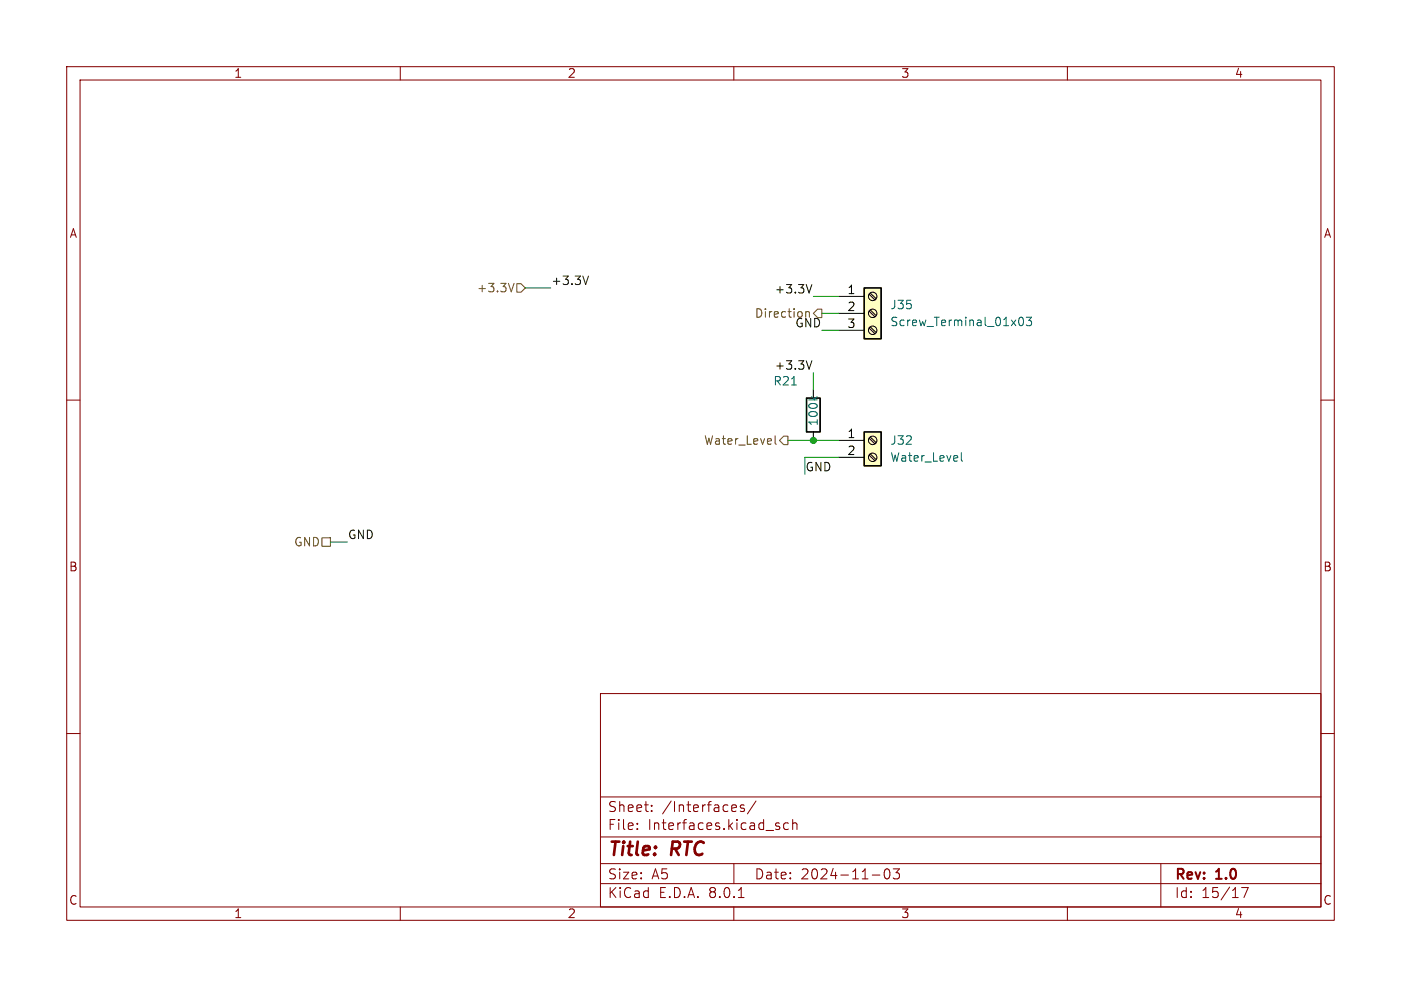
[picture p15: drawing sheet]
<svg xmlns="http://www.w3.org/2000/svg" width="210mm" height="148mm" viewBox="0 0 210 148" stroke-linecap="round" stroke-linejoin="round" font-family="sans-serif">
<defs><g id="words">
<g font-size="2.8" fill="#840000">
<text x="91" y="128.9">Title:</text>
<text x="100.7" y="128.9">RTC</text>
</g>
<g font-size="2.1" fill="#840000">
<text x="91" y="124.7">File:</text>
<text x="91" y="122">Sheet:</text>
<text x="97.1" y="124.7">Interfaces.kicad_sch</text>
<text x="99.2" y="122">/Interfaces/</text>
<text x="91" y="134.9">KiCad</text>
<text x="91" y="132.1">Size:</text>
<text x="97.7" y="132.1">A5</text>
<text x="98.7" y="134.9">E.D.A.</text>
<text x="106.3" y="134.9">8.0.1</text>
<text x="113" y="132.1">Date:</text>
<text x="120" y="132.1">2024-11-03</text>
<text x="176" y="132.3">Rev:</text>
<text x="176" y="134.9">Id:</text>
<text x="180.1" y="134.9">15/17</text>
<text x="182.4" y="132.3">1.0</text>
</g>
<g font-size="1.8" fill="#840000">
<text x="35" y="11.9">1</text>
<text x="85" y="11.9">2</text>
<text x="135" y="11.9">3</text>
<text x="185" y="11.9">4</text>
<text x="10.3" y="35.9">A</text>
<text x="198.4" y="35.9">A</text>
<text x="10.3" y="85.9">B</text>
<text x="198.3" y="85.9">B</text>
<text x="10.3" y="135.9">C</text>
<text x="35" y="137.9">1</text>
<text x="85" y="137.9">2</text>
<text x="135" y="137.9">3</text>
<text x="185" y="137.9">4</text>
<text x="198.3" y="135.9">C</text>
</g>
<g font-size="1.8" fill="#725600">
<text x="71.4" y="44">+3.3V</text>
<text x="113.1" y="47.9">Direction</text>
<text x="105.4" y="66.9">Water_Level</text>
<text x="44" y="82.1">GND</text>
</g>
<g font-size="1.8" fill="#0f0f0f">
<text x="82.5" y="42.8">+3.3V</text>
<text x="116" y="44.1">+3.3V</text>
<text x="119.1" y="49.2">GND</text>
<text x="116" y="55.5">+3.3V</text>
<text x="120.6" y="70.8">GND</text>
<text x="52.1" y="80.9">GND</text>
</g>
<g font-size="1.8">
<text x="126.9" y="44.2">1</text>
<text x="126.9" y="46.7">2</text>
<text x="126.9" y="49.3">3</text>
<text x="126.9" y="65.8">1</text>
<text x="126.9" y="68.3">2</text>
</g>
<g font-size="1.8" fill="#006464">
<text x="133.4" y="46.6">J35</text>
<text x="133.4" y="49.1">Screw_Terminal_01x03</text>
<text x="115.8" y="58">R21</text>
<text x="122.8" y="64" transform="rotate(-90 122.8 64)">100k</text>
<text x="133.4" y="66.9">J32</text>
<text x="133.4" y="69.4">Water_Level</text>
</g>
</g></defs>
<g fill="none" stroke="#840000" stroke-width=".15">
<path d="M10 10h190v128h-190zM12 12h186v124h-186zM60 10v2M110 10v2M160 10v2M10 60h2M198 60h2M10 110h2M90 104h108v32h-108zM90 119.5h108M198 110h2M60 136v2"/>
<path d="M90 132.5h108M90 129.5h108M90 125.5h108M95.5 124.2v.2M95.5 123.5v.1M97.7 121.5v.2M97.7 120.8v.1M110 136v2M110 129.5v3M110.3 120.8l.1 .2-.7 .2M110.7 134.6h.8M111.5 120.8l-.3-.1-.2 .2v.2l.5 .2v.3h-.5"/>
<path d="M113.3 120.1l-1.3 1.9M116.7 123.9l.2 .2-.2 .3M116.7 123.4l.1 .1M118.2 123.5l-.4-.1-.3 .3v.4l.1 .2h.6M118.8 123.5a.37 .37 0 0 1 .7 .1v.8M118.8 122.9v1.5M130.8 131.2h1.1M132.7 130.4l.3-.1a.94 .94 0 0 1 0 1.5h-.1a.91 .91 0 0 1-.2-1.4zM133.9 130.3h.9l-.5 .6a.41 .41 0 0 1 .5 .2v.4l-.1 .2-.6 .1-.2-.2M160 136v2M174 129.5v6.5M186.1 133.1h1l-.6 1.5"/>
</g>
<path d="M129.5 43.2h2.6v7.6h-2.6z" fill="#ffffc2"/>
<path d="M129.5 43.2h2.6v7.6h-2.6z" fill="none" stroke="#000" stroke-width=".25"/>
<g fill="none" stroke="#000" stroke-width=".15">
<path d="M125.7 44.5h3.8M125.7 47h3.8M125.7 49.5h3.8M130.3 49.2l.8 .8M130.3 46.7l.8 .8M130.3 44.1l.8 .9M130.5 49l.8 .9M130.5 46.5l.8 .8M130.5 43.9l.8 .9"/>
<circle cx="130.8" cy="49.5" r=".63"/>
<circle cx="130.8" cy="47" r=".63"/>
<circle cx="130.8" cy="44.4" r=".63"/>
</g>
<path d="M152.8 47.7l.2-.1a.69 .69 0 0 1 .5 .5 .69 .69 0 0 1-.3 .7h-.1a.68 .68 0 0 1-.3-1.1zM153.8 47.6h.8l-.4 .5 .4 .1v.5l-.2 .1h-.4l-.2-.1" fill="none" stroke="#006464" stroke-width=".15"/>
<path d="M129.5 64.8h2.6v5.1h-2.6z" fill="#ffffc2"/>
<path d="M120.9 59.7h2v5.1h-2zM129.5 64.8h2.6v5.1h-2.6z" fill="none" stroke="#000" stroke-width=".25"/>
<g fill="none" stroke="#000" stroke-width=".15">
<path d="M121.9 58.4v1.3M121.9 64.8v1.2M125.7 66h3.8M125.7 68.6h3.8M130.3 68.2l.8 .9M130.3 65.7l.8 .8M130.5 68.1l.8 .8M130.5 65.5l.8 .9"/>
<circle cx="130.8" cy="68.6" r=".63"/>
<circle cx="130.8" cy="66" r=".63"/>
</g>
<path d="M118.7 57.7h.7M121.7 59.5l.4 .5M122.5 59.5l-.5 .3M144.1 67.9v1.1l.2 .2" fill="none" stroke="#006464" stroke-width=".15"/>
<path d="M77.1 42.5l-.5 1.3M77.5 42.5h.6l.6 .7-.6 .6h-.6zM120.8 46.7v.9M120.8 46.8l.2-.1 .3 .1v.8M122.6 46.4h.6v1.2h-.6l-.7-.6zM116.2 65.3v1.1l.2 .2M117.5 65.4h.6v1.3h-.6l-.7-.7zM48.3 80.6h1.2v1.3h-1.2z" fill="none" stroke="#725600" stroke-width=".15"/>
<path d="M88.2 41.4l-.4 1.3M121.7 54.1l-.4 1.3M121.7 42.7l-.4 1.2" fill="none" stroke="#0f0f0f" stroke-width=".15"/>
<path d="M78.7 43.2h3.8M121.9 55.9v2.5M121.9 44.5h3.8M123.2 49.5h2.5M123.2 47h2.5M118.1 66h7.6M125.7 68.6h-5.1v2.5M49.5 81.3h2.6" fill="none" stroke="#009600" stroke-width=".15"/>
<circle cx="121.9" cy="66" r=".46" fill="#009600" stroke="#009600" stroke-width=".15"/>
<use href="#words"/>
</svg>
